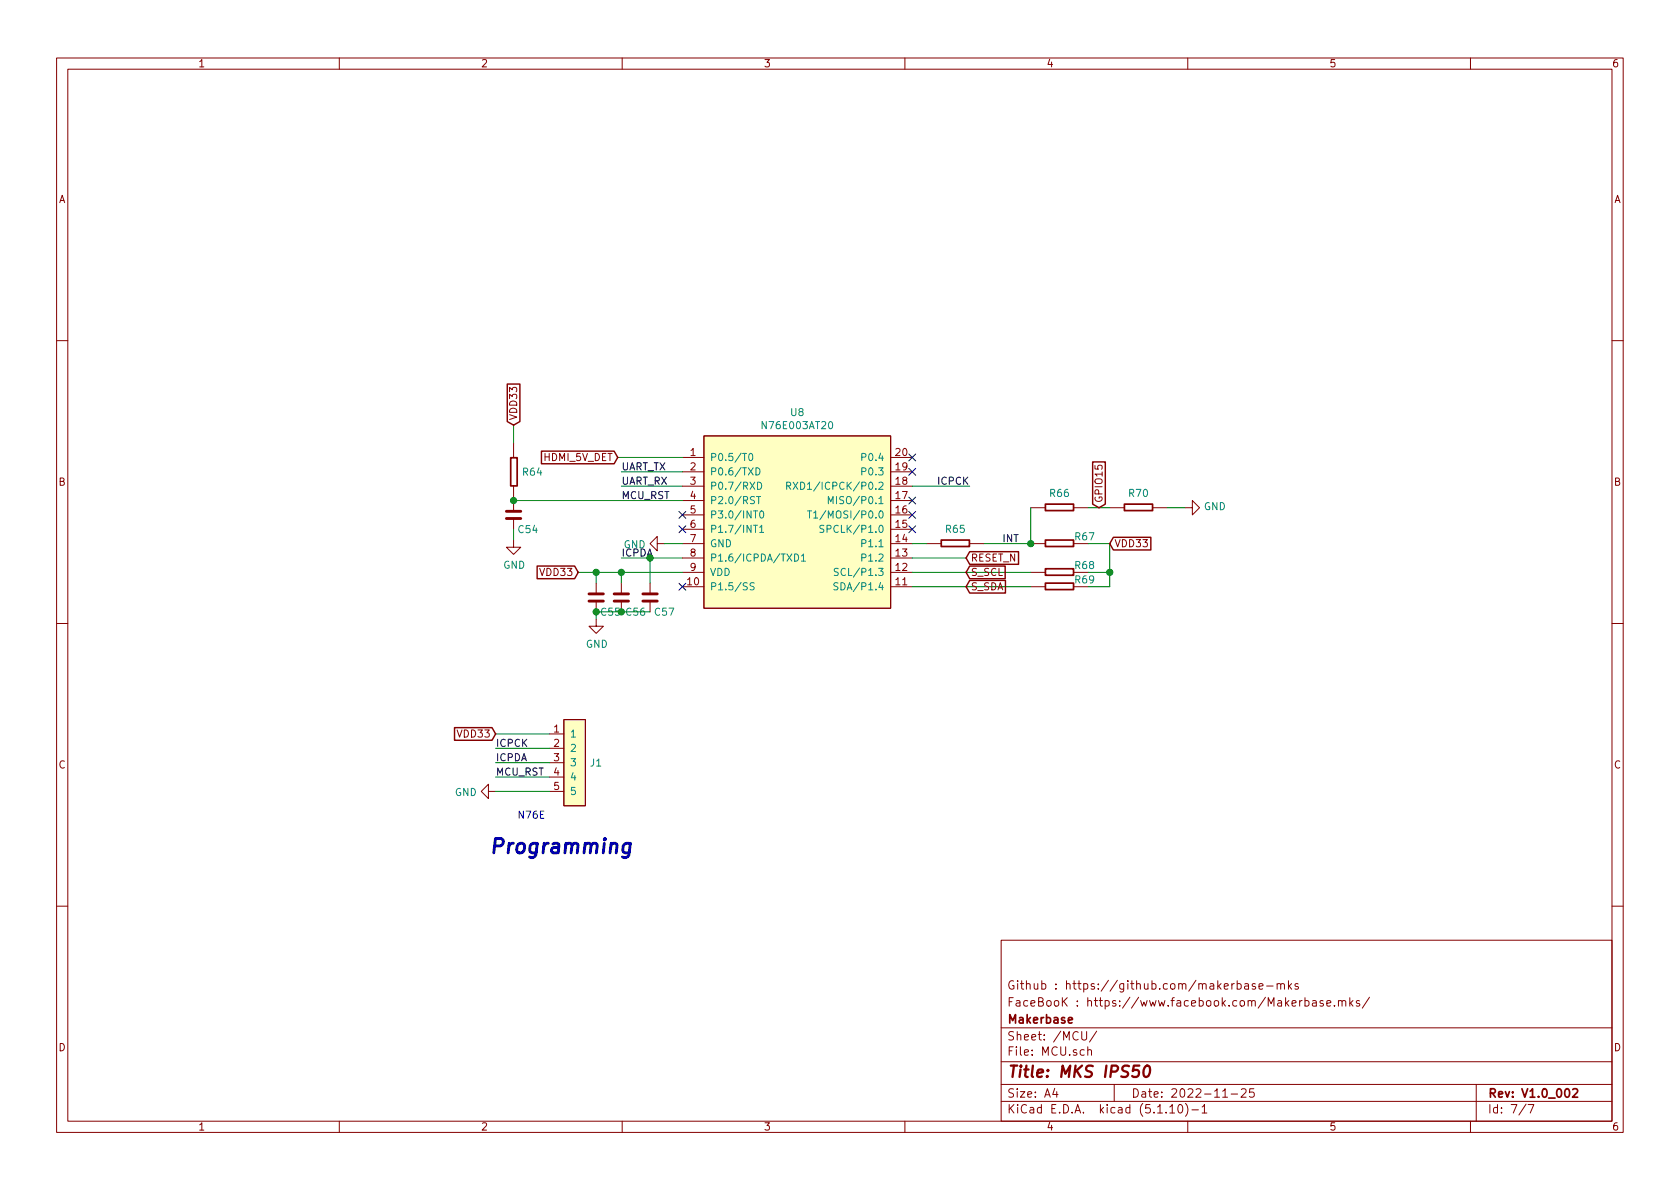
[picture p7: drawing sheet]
<svg xmlns="http://www.w3.org/2000/svg" width="297mm" height="210mm" viewBox="0 0 297 210" stroke-linecap="round" stroke-linejoin="round" font-family="sans-serif">
<defs><g id="words">
<text font-size="3.5" fill="#0000c2" x="86.4" y="150.9">Programming</text>
<text font-size="2.8" fill="#840000" x="178" y="190.5">Title: MKS IPS50</text>
<g font-size="2.1" fill="#840000">
<text x="178" y="178">FaceBooK : https://www.facebook.com/Makerbase.mks/</text>
<text x="178" y="175">Github : https://github.com/makerbase-mks</text>
<text x="178" y="184">Sheet: /MCU/</text>
<text x="178" y="181">Makerbase</text>
<text x="178" y="186.7">File: MCU.sch</text>
<text x="178" y="196.9">KiCad E.D.A. kicad (5.1.10)-1</text>
<text x="178" y="194.1">Size: A4</text>
<text x="200" y="194.1">Date: 2022-11-25</text>
<text x="263" y="194.1">Rev: V1.0_002</text>
<text x="263" y="196.9">Id: 7/7</text>
</g>
<g font-size="1.8" fill="#840000">
<text x="35" y="11.9">1</text>
<text x="85" y="11.9">2</text>
<text x="135" y="11.9">3</text>
<text x="185" y="11.9">4</text>
<text x="235" y="11.9">5</text>
<text x="285" y="11.9">6</text>
<text x="10.4" y="35.9">A</text>
<text x="285.4" y="35.9">A</text>
<text x="91.4" y="74.4" transform="rotate(-90 91.4 74.4)">VDD33</text>
<text x="96.2" y="81.5">HDMI_5V_DET</text>
<text x="122.1" y="80.6">1</text>
<text x="122.1" y="83.2">2</text>
<text x="158.4" y="83.2">19</text>
<text x="158.4" y="80.6">20</text>
<text x="10.4" y="85.9">B</text>
<text x="122.1" y="85.7">3</text>
<text x="122.1" y="88.3">4</text>
<text x="158.4" y="88.3">17</text>
<text x="158.4" y="85.7">18</text>
<text x="194.9" y="89" transform="rotate(-90 194.9 89)">GPIO15</text>
<text x="285.4" y="85.9">B</text>
<text x="122.1" y="90.8">5</text>
<text x="122.1" y="93.3">6</text>
<text x="122.1" y="95.9">7</text>
<text x="158.4" y="95.9">14</text>
<text x="158.4" y="93.3">15</text>
<text x="158.4" y="90.8">16</text>
<text x="95.8" y="101.8">VDD33</text>
<text x="122.1" y="98.4">8</text>
<text x="122.1" y="101">9</text>
<text x="158.4" y="101">12</text>
<text x="158.4" y="98.4">13</text>
<text x="171.6" y="101.8">S_SCL</text>
<text x="171.6" y="99.3">RESET_N</text>
<text x="197" y="96.8">VDD33</text>
<text x="121.6" y="103.5">10</text>
<text x="158.4" y="103.5">11</text>
<text x="171.6" y="104.4">S_SDA</text>
<text x="81.2" y="130.4">VDD33</text>
<text x="97.9" y="129.5">1</text>
<text x="10.4" y="135.9">C</text>
<text x="97.9" y="132.1">2</text>
<text x="97.9" y="134.6">3</text>
<text x="97.9" y="137.2">4</text>
<text x="285.4" y="135.9">C</text>
<text x="97.9" y="139.7">5</text>
<text x="10.4" y="185.9">D</text>
<text x="285.4" y="185.9">D</text>
<text x="35" y="199.9">1</text>
<text x="85" y="199.9">2</text>
<text x="135" y="199.9">3</text>
<text x="185" y="199.9">4</text>
<text x="235" y="199.9">5</text>
<text x="285" y="199.9">6</text>
</g>
<g font-size="1.8" fill="#008484">
<text x="135.1" y="75.9">N76E003AT20</text>
<text x="139.9" y="73.6">U8</text>
<text x="125.5" y="81.5">P0.5/T0</text>
<text x="152.8" y="81.5">P0.4</text>
<text x="92.5" y="84.1">R64</text>
<text x="125.5" y="84.1">P0.6/TXD</text>
<text x="125.5" y="86.6">P0.7/RXD</text>
<text x="125.5" y="89.1">P2.0/RST</text>
<text x="141.6" y="86.6">RXD1/ICPCK/P0.2</text>
<text x="147.8" y="89.1">MISO/P0.1</text>
<text x="152.8" y="84.1">P0.3</text>
<text x="185.7" y="87.9">R66</text>
<text x="199.7" y="87.9">R70</text>
<text x="91.7" y="94.3">C54</text>
<text x="125.5" y="91.7">P3.0/INT0</text>
<text x="125.5" y="94.2">P1.7/INT1</text>
<text x="145.3" y="91.7">T1/MOSI/P0.0</text>
<text x="146.3" y="94.2">SPCLK/P1.0</text>
<text x="167.3" y="94.2">R65</text>
<text x="190.1" y="95.5">R67</text>
<text x="212.9" y="90.2">GND</text>
<text x="89" y="100.6">GND</text>
<text x="110.3" y="96.9">GND</text>
<text x="125.5" y="96.8">GND</text>
<text x="125.5" y="99.3">P1.6/ICPDA/TXD1</text>
<text x="125.5" y="101.8">VDD</text>
<text x="148.8" y="101.8">SCL/P1.3</text>
<text x="152.8" y="99.3">P1.2</text>
<text x="152.8" y="96.8">P1.1</text>
<text x="190.1" y="100.6">R68</text>
<text x="125.5" y="104.4">P1.5/SS</text>
<text x="148.6" y="104.4">SDA/P1.4</text>
<text x="190.1" y="103.2">R69</text>
<text x="115.8" y="108.9">C57</text>
<text x="103.6" y="114.5">GND</text>
<text x="100.7" y="130.4">1</text>
<text x="100.7" y="133">2</text>
<text x="100.7" y="135.5">3</text>
<text x="104.4" y="135.6">J1</text>
<text x="80.4" y="140.8">GND</text>
<text x="100.7" y="138">4</text>
<text x="100.7" y="140.6">5</text>
</g>
<g font-size="1.8">
<text x="109.9" y="83.2">UART_TX</text>
<text x="109.9" y="85.7">UART_RX</text>
<text x="109.9" y="88.3">MCU_RST</text>
<text x="165.9" y="85.7">ICPCK</text>
<text x="177.2" y="95.9">INT</text>
<text x="109.9" y="98.4">ICPDA</text>
<text x="87.6" y="132.1">ICPCK</text>
<text x="87.6" y="134.6">ICPDA</text>
<text x="87.6" y="137.2">MCU_RST</text>
</g>
<text font-size="1.8" fill="#008400" x="106.3" y="108.9">C55 C56</text>
<text font-size="1.8" fill="#0000c2" x="91.4" y="144.8">N76E</text>
</g></defs>
<g fill="none" stroke="#840000" stroke-width=".18">
<path d="M10 10.3h277v189.9h-277zM12 12.2h273v186.1h-273zM60 10.3v1.9M110 10.3v1.9M160 10.3v1.9M210 10.3v1.9M260 10.3v1.9M10 60.2h2M90.8 78.4v2.5M124.5 77.1h33v30.5h-33zM285 60.2h2M90.8 95.5v1.3h1.3l-1.3 1.2-1.3-1.2h1.3"/>
<path d="M90.8 86v4.4M90.8 91.7v1.9M116.2 96.1v-1.2l-1.3 1.2 1.3 1.3v-1.3h1.3M120.6 80.9h3.9M120.6 98.7h3.9M120.6 96.1h3.9M120.6 93.6h3.9M120.6 91.1h3.9M120.6 88.5h3.9M120.6 86h3.9M120.6 83.4h3.9M157.5 80.9h3.8"/>
<path d="M157.5 98.7h3.8M157.5 96.1h3.8M157.5 93.6h3.8M157.5 91.1h3.8M157.5 88.5h3.8M157.5 86h3.8M157.5 83.4h3.8M163.8 96.1h2.6M171.4 96.1h2.6M182.2 89.8h2.6M182.2 96.1h2.6M189.9 89.8h2.5"/>
<path d="M196.2 89.8h2.6M203.8 89.8h2.6M209.5 89.8h1.3v-1.3l1.3 1.3-1.3 1.3v-1.3M10 110.3h2M105.4 109.5v1.2h1.3l-1.3 1.3-1.3-1.3h1.3M105.4 103.1v1.9M105.4 106.3v1.9M109.9 103.1v1.9M109.9 106.3v1.9M114.9 103.1v1.9M114.9 106.3v1.9M120.6 103.8h3.9"/>
<path d="M120.6 101.2h3.9M157.5 103.8h3.8M157.5 101.2h3.8M182.2 103.8h2.6M182.2 101.2h2.6M285 110.3h2M86.4 139.9v-1.2l-1.3 1.2 1.3 1.3v-1.3h1.2M97.2 129.8h2.5M97.2 132.3h2.5M97.2 134.9h2.5M97.2 137.4h2.5M97.2 139.9h2.5"/>
<path d="M99.7 127.2h3.8v15.3h-3.8zM10 160.2h2M177 166.3h108v32h-108zM218.7 174l.5-.1 .3 .3-.1 .6-.2 .1-.5-.1M218.7 173.4v1.5M220.1 174h.6l.1 .9M220.8 174.3l-.6 .1-.2 .2 .1 .2 .1 .1 .6-.1M221.9 174l-.3-.1-.2 .2 .1 .3 .4 .1v.3h-.5M222.6 174.4l.7-.1-.1-.3-.4-.1-.2 .2 .1 .7h.5M224 174.4h1.1M225.8 174.1l.2-.2 .4 .1v.9M225.8 173.9v1"/>
<path d="M226.4 174.1a.36 .36 0 0 1 .4-.2 .36 .36 0 0 1 .3 .2v.8M227.8 173.4v1.5M227.9 174.4l.5 .5M228.4 173.9l-.6 .6M229.5 174l-.3-.1-.2 .2v.3l.5 .1v.3h-.5M230.7 177l.5-.1 .2 .3v.6l-.2 .1-.5-.1M230.7 176.4v1.5M232.1 177h.6v.9M232.7 177.3l-.5 .1-.2 .2 .1 .2 .1 .1 .5-.1M233.9 177l-.3-.1-.2 .2 .1 .3 .4 .1v.3h-.5M234.6 177.4l.7-.1-.1-.3-.4-.1-.2 .2v.7h.6M235.9 177.8v.1"/>
<path d="M236.7 177.1l.2-.2 .3 .1 .1 .9M236.7 176.9v1M237.3 177.1a.36 .36 0 0 1 .3-.2 .36 .36 0 0 1 .3 .2v.8M238.7 176.4v1.5M238.8 177.4l.4 .5M239.2 176.9l-.5 .6M240.4 177l-.4-.1-.2 .2 .1 .3 .5 .1v.3h-.6M242.1 176.3l-1.2 2M285 160.2h2M60 198.3v1.9M110 198.3v1.9M160 198.3v1.9"/>
<path d="M177 194.8h108M177 191.8h108M177 187.8h108M177 181.8h108M186.5 192.5l-.4 1h1M186.8 193v1M191.3 182.4v1.2l.3 .3h.2l.3-.3v-1.2M192.3 185.7h.1a.37 .37 0 0 1 .6 .1v.8M192.3 185.1v1.5M193.9 182.3l-1.3 2M197 191.8v3M206.8 195.8l.5-.5v1.5"/>
<path d="M206.8 196.8h.9M208.5 195.4l.1-.1a.8 .8 0 0 1 .5 .8 .8 .8 0 0 1-.5 .7 1 1 0 0 1-.1-1.4zM209.6 195.1a1.71 1.71 0 0 1 0 2.3M210 198.3v1.9M210.7 196.3h1.2M212.5 195.8l.5-.5v1.5M212.5 196.8h.9M216.2 194h.8M217.7 193.5h1.1M219.5 192.7l.2-.2h.3l.3 .2v.3v.2l-.9 .8h.9M221.7 192.5h-.7l-.1 .7 .2-.1 .5 .1 .2 .2-.1 .5-.2 .1-.6-.1M260 198.3v1.9"/>
<path d="M261 191.8v6.5M269.8 195.2l-1.2 2M270.2 195.3h1l-.6 1.5"/>
</g>
<path d="M90.3 80.9h1.1v5h-1.1zM166.4 95.5h5v1.1h-5zM184.8 89.1h5v1.2h-5zM184.8 95.5h5v1.1h-5zM198.8 89.1h5v1.2h-5zM184.8 103.1h5v1.2h-5zM184.8 100.6h5v1.1h-5zM188.9 180.4l.7-.1-.1-.3-.4-.1-.2 .2 .1 .7h.5M278.1 192.7l.2-.2h.4l.2 .5-.9 1h.9" fill="none" stroke="#840000" stroke-width=".3"/>
<path d="M201.4 188.4h-.9l-.2 1 .3-.2 .6 .1 .2 .3-.2 .7-.3 .1h-.5l-.2-.1M202.5 188.6a.44 .44 0 0 1 .5-.2 .44 .44 0 0 1 .3 .4 1.15 1.15 0 0 1-.8 1.6l-.1-.1a1.5 1.5 0 0 1 .1-1.7z" fill="none" stroke="#840000" stroke-width=".41"/>
<g fill="#ffffc2" stroke="#ffffc2" stroke-width=".18">
<path d="M99.7 127.2h3.8v15.3h-3.8z"/>
<path d="M124.5 77.1h33v30.5h-33z"/>
</g>
<path d="M89.5 91.7h2.6M89.5 90.4h2.6M104.1 106.3h2.6M104.1 105h2.6M108.6 106.3h2.5M108.6 105h2.5M113.7 106.3h2.5M113.7 105h2.5" fill="none" stroke="#840000" stroke-width=".51"/>
<g fill="none" stroke="#008484" stroke-width=".18">
<path d="M132.5 80.3l.2-.1a.67 .67 0 0 1 .4 .6 .67 .67 0 0 1-.4 .7l-.2-.2-.1-.3zM133.2 92.9h.7M133.7 82.7a.64 .64 0 0 1 .7 .7 .64 .64 0 0 1-.7 .6zM133.8 87.8h.7M133.9 85.3a.64 .64 0 0 1 .8 .6 .64 .64 0 0 1-.8 .6zM134.1 87.8v1.3M134.3 93.2l.4-.3v1.3M134.3 94.2h.7M134.4 90.5l.2-.2a.69 .69 0 0 1 .4 .7 .69 .69 0 0 1-.4 .6l-.2-.2-.1-.3zM139.1 85.9l.7-.1v-.4l-.2-.1h-.5v1.2M139.4 85.9l.4 .6M140.2 85.3l.9 1.2"/>
<path d="M140.5 98a.64 .64 0 0 1 .7 .6 .64 .64 0 0 1-.7 .6zM141.1 85.3l-.9 1.2M141.7 98.3l.4-.3v1.2M141.7 99.2h.7M142.8 90.3h.7M143.1 90.3v1.3M143.9 90.7l.3-.4v1.3M143.9 91.6h.7M145.7 93l-.5-.1-.2 .1 .1 .4 .5 .3 .1 .2-.3 .3-.4-.1M146.5 89.1v-1.3l.4 .9 .4-.9v1.3M133.3 103.1l-.4-.1-.2 .2v.3l.5 .3 .1 .3-.2 .2h-.5M148.2 103.1l-.5-.1-.2 .2-.1 .2 .1 .2 .5 .2 .2 .3-.3 .2h-.5"/>
<path d="M148.2 100.6l-.5-.1-.2 .1 .1 .5 .6 .2v.2l-.2 .3-.5-.1"/>
</g>
<g fill="none" stroke="#008400" stroke-width=".18">
<path d="M90.8 75.2v3.2M90.8 93.6v1.9M90.8 88.5h29.8M109.2 80.9h11.4M109.9 98.7h10.7M109.9 86h10.7M109.9 83.4h10.7M114.9 98.7v4.4M117.5 96.1h3.1M161.3 98.7h9.5M161.3 96.1h2.5M161.3 86h10.1"/>
<path d="M182.2 89.8v6.3h-8.2M192.4 89.8h3.8M192.4 96.1h3.8v7.7h-3.8M206.4 89.8h3.1M102.2 101.2h18.4M105.4 101.2v1.9M109.9 101.2v1.9M114.9 108.2h-9.5v1.3M161.3 101.2h20.9M161.3 103.8h20.9M192.4 101.2h3.8M87.6 129.8h9.6"/>
<path d="M87.6 132.3h9.6M87.6 134.9h9.6M87.6 137.4h9.6M87.6 139.9h9.6"/>
</g>
<path d="M89.7 67.9h2.2v6.6l-1.1 .7-1.1-.7zM95.7 79.8h12.9l.6 1.1-.6 1.1h-12.9zM171.4 97.6h8.7v2.2h-8.7l-.6-1.1zM193.2 81.7h2.2v7.4l-1.1 .7-1.1-.7zM196.8 95h6.7v2.3h-6.7l-.6-1.2zM95 100.1h6.6l.6 1.1-.6 1.1h-6.6zM171.4 102.6h6.4v2.3h-6.4l-.6-1.1zM171.4 100.1h6.3v2.2h-6.3l-.6-1.1zM80.4 128.7h6.6l.6 1.1-.6 1.1h-6.6z" fill="none" stroke="#840000" stroke-width=".25"/>
<path d="M111.5 149.1l-.3 2.1a.76 .76 0 0 1-1.1 .3M111.5 149.2a.85 .85 0 0 0-1.3 .4l-.1 .7 .2 .4 .2 .1 .8-.1" fill="none" stroke="#0000c2" stroke-width=".51"/>
<g fill="#008400" stroke="#008400" stroke-width=".25">
<circle cx="114.9" cy="98.7" r=".51"/>
<circle cx="182.2" cy="96.1" r=".51"/>
<circle cx="109.9" cy="101.2" r=".51"/>
<circle cx="105.4" cy="108.2" r=".51"/>
<circle cx="196.2" cy="101.2" r=".51"/>
<circle cx="90.8" cy="88.5" r=".51"/>
<circle cx="105.4" cy="101.2" r=".51"/>
</g>
<g fill="none" stroke="#000084" stroke-width=".18">
<path d="M120 90.4l1.3 1.3M120 93l1.3 1.2M121.3 90.4l-1.3 1.3M121.3 93l-1.3 1.2M160.7 93l1.2 1.2M160.7 80.3l1.2 1.2M160.7 82.8l1.2 1.2M160.7 87.9l1.2 1.2M160.7 90.4l1.2 1.3M161.9 93l-1.2 1.2M161.9 80.3l-1.2 1.2M161.9 82.8l-1.2 1.2"/>
<path d="M161.9 87.9l-1.2 1.2M161.9 90.4l-1.2 1.3M120 103.1l1.3 1.3M121.3 103.1l-1.3 1.3"/>
</g>
<use href="#words"/>
</svg>
